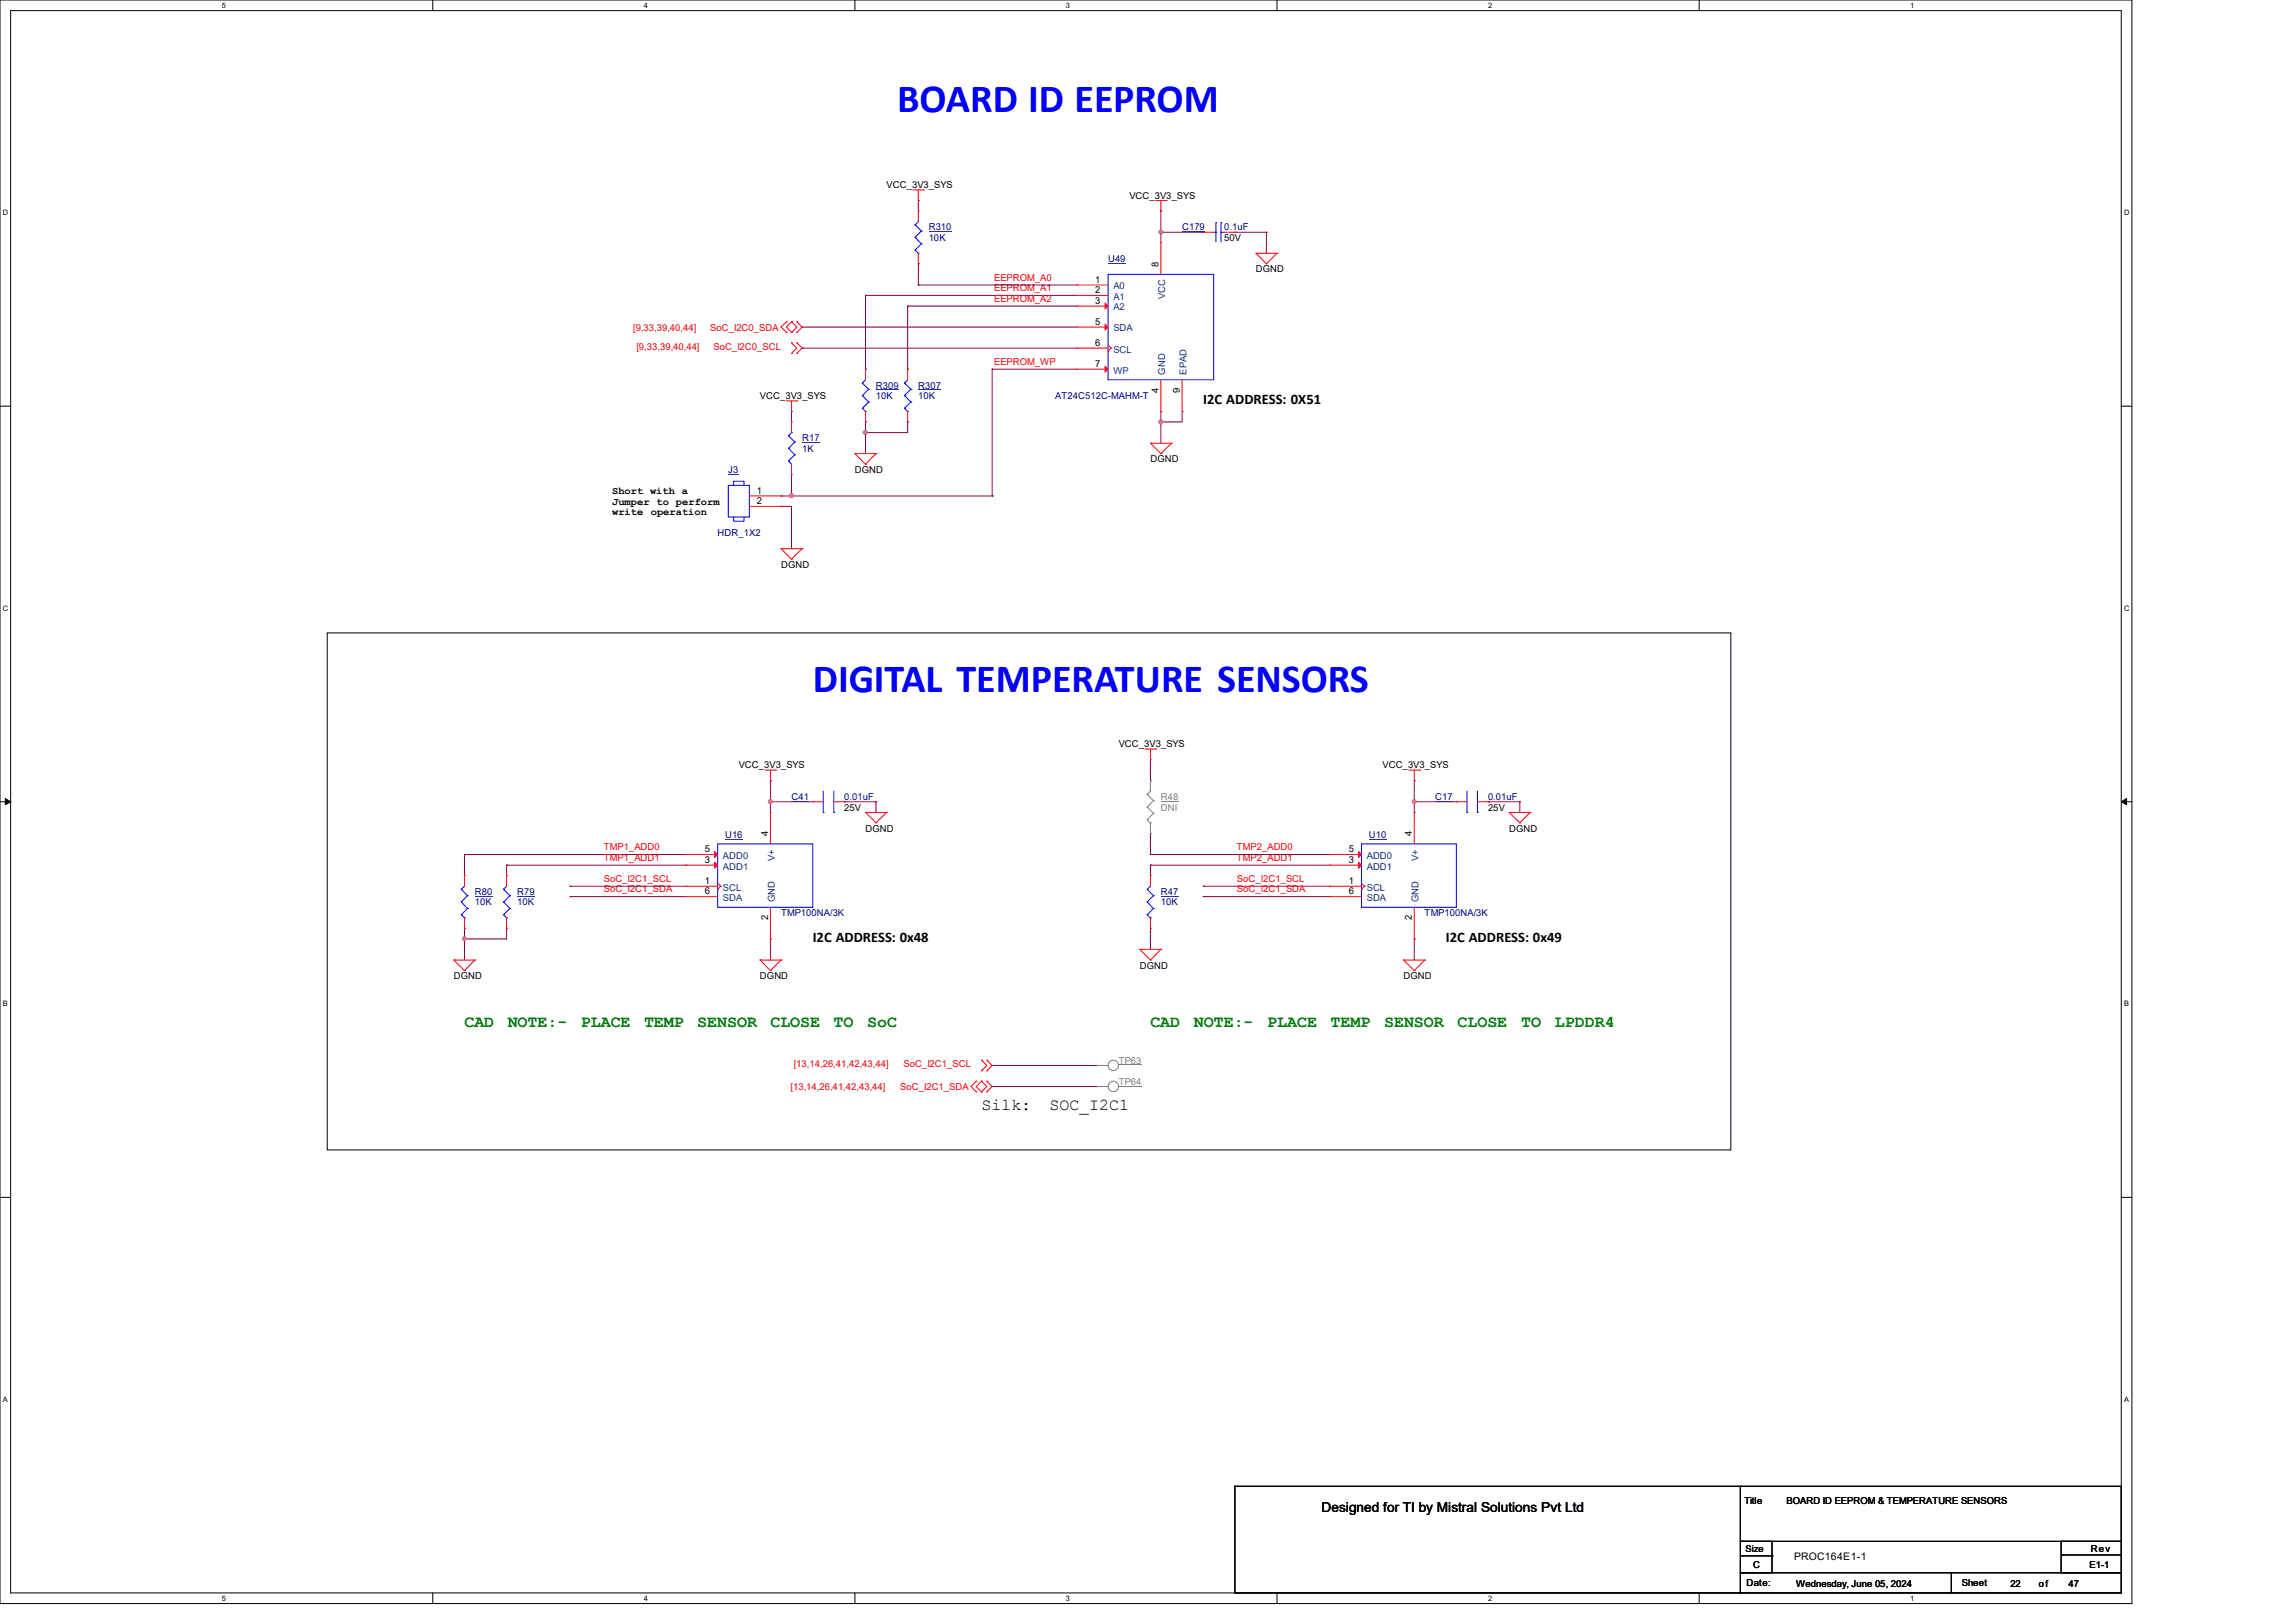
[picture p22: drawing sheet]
<svg xmlns="http://www.w3.org/2000/svg" width="420mm" height="297mm" viewBox="0 0 420 297" stroke-linecap="round" stroke-linejoin="round" font-family="sans-serif">
<defs><g id="words">
<g font-size="7.3" fill="#00f">
<text x="164.1" y="20.5">BOARD ID EEPROM</text>
<text x="148.7" y="126.7">DIGITAL TEMPERATURE SENSORS</text>
</g>
<g font-size="3" fill="#008000">
<text x="85" y="187.9">CAD</text>
<text x="92.9" y="187.9">NOTE:-</text>
<text x="106.3" y="187.9">PLACE</text>
<text x="117.8" y="187.9">TEMP</text>
<text x="127.5" y="187.9">SENSOR</text>
<text x="140.9" y="187.9">CLOSE</text>
<text x="152.5" y="187.9">TO</text>
<text x="158.6" y="187.9">SoC</text>
<text x="210.4" y="187.9">CAD</text>
<text x="218.4" y="187.9">NOTE:-</text>
<text x="231.8" y="187.9">PLACE</text>
<text x="243.4" y="187.9">TEMP</text>
<text x="253.2" y="187.9">SENSOR</text>
<text x="266.6" y="187.9">CLOSE</text>
<text x="278.2" y="187.9">TO</text>
<text x="284.4" y="187.9">LPDDR4</text>
</g>
<g font-size="3">
<text x="179.5" y="203.2">Silk:</text>
<text x="192" y="203.2">SOC_I2C1</text>
</g>
<g font-size="2.7">
<text x="220.1" y="74">I2C ADDRESS: 0X51</text>
<text x="148.7" y="172.4">I2C ADDRESS: 0x48</text>
<text x="264.5" y="172.4">I2C ADDRESS: 0x49</text>
</g>
<text font-size="2.5" x="241.7" y="276.8">Designed for TI by Mistral Solutions Pvt Ltd</text>
<g font-size="1.9">
<text x="112" y="90.4">Short with a</text>
<text x="112" y="92.3">Jumper to perform</text>
<text x="112" y="94.2">write</text>
<text x="119" y="94.2">operation</text>
<text x="328.2" y="285.5">PROC164E1-1</text>
</g>
<g font-size="1.7">
<text x="162.2" y="34.5">VCC_3V3_SYS</text>
<text x="206.6" y="36.4">VCC_3V3_SYS</text>
<text x="223.9" y="44.1">50V</text>
<text x="200.4" y="51.7">1</text>
<text x="200.4" y="53.6">2</text>
<text x="211.9" y="48.9" transform="rotate(-90 211.9 48.9)">8</text>
<text x="229.7" y="49.9">DGND</text>
<text x="200.4" y="55.6">3</text>
<text x="200.4" y="59.4">5</text>
<text x="200.4" y="63.3">6</text>
<text x="200.4" y="67.1">7</text>
<text x="211.9" y="71.8" transform="rotate(-90 211.9 71.8)">4</text>
<text x="215.8" y="71.8" transform="rotate(-90 215.8 71.8)">9</text>
<text x="139" y="73.1">VCC_3V3_SYS</text>
<text x="156.4" y="86.6">DGND</text>
<text x="210.4" y="84.6">DGND</text>
<text x="138.4" y="90.3">1</text>
<text x="138.4" y="92.2">2</text>
<text x="142.9" y="103.9">DGND</text>
<text x="204.6" y="136.7">VCC_3V3_SYS</text>
<text x="135.1" y="140.6">VCC_3V3_SYS</text>
<text x="252.9" y="140.6">VCC_3V3_SYS</text>
<text x="154.4" y="148.3">25V</text>
<text x="272.2" y="148.3">25V</text>
<text x="128.9" y="156">5</text>
<text x="140.5" y="153.1" transform="rotate(-90 140.5 153.1)">4</text>
<text x="158.3" y="152.2">DGND</text>
<text x="246.7" y="156">5</text>
<text x="258.3" y="153.1" transform="rotate(-90 258.3 153.1)">4</text>
<text x="276" y="152.2">DGND</text>
<text x="128.9" y="161.8">1</text>
<text x="128.9" y="157.9">3</text>
<text x="246.7" y="161.8">1</text>
<text x="246.7" y="157.9">3</text>
<text x="128.9" y="163.7">6</text>
<text x="246.7" y="163.7">6</text>
<text x="140.5" y="168.4" transform="rotate(-90 140.5 168.4)">2</text>
<text x="258.3" y="168.4" transform="rotate(-90 258.3 168.4)">2</text>
<text x="83" y="179.2">DGND</text>
<text x="139" y="179.2">DGND</text>
<text x="208.5" y="177.3">DGND</text>
<text x="256.7" y="179.2">DGND</text>
<text x="319.1" y="275.2">Title</text>
<text x="326.8" y="275.2">BOARD ID EEPROM &amp; TEMPERATURE SENSORS</text>
<text x="319.3" y="284">Size</text>
<text x="320.7" y="286.9">C</text>
<text x="382.2" y="286.9">E1-1</text>
<text x="382.4" y="284.1">Rev</text>
<text x="319.5" y="290.2">Date:</text>
<text x="328.6" y="290.4">Wednesday, June 05, 2024</text>
<text x="358.9" y="290.2">Sheet</text>
<text x="367.7" y="290.4">22</text>
<text x="373" y="290.4">of</text>
<text x="378.4" y="290.4">47</text>
</g>
<g font-size="1.7" fill="#000080">
<text x="169.9" y="42.2">R310</text>
<text x="169.9" y="44.1">10K</text>
<text x="202.7" y="48">U49</text>
<text x="216.2" y="42.2">C179</text>
<text x="223.9" y="42.2">0.1uF</text>
<text x="160.2" y="71.1">R309</text>
<text x="168" y="71.1">R307</text>
<text x="160.2" y="73.1">10K</text>
<text x="168" y="73.1">10K</text>
<text x="193" y="73.1">AT24C512C-MAHM-T</text>
<text x="146.7" y="80.8">R17</text>
<text x="146.7" y="82.7">1K</text>
<text x="133.2" y="86.6">J3</text>
<text x="131.3" y="98.1">HDR_1X2</text>
<text x="144.8" y="146.4">C41</text>
<text x="154.4" y="146.4">0.01uF</text>
<text x="262.5" y="146.4">C17</text>
<text x="272.2" y="146.4">0.01uF</text>
<text x="132.6" y="153.4">U16</text>
<text x="250.4" y="153.4">U10</text>
<text x="86.9" y="163.8">R80</text>
<text x="86.9" y="165.7">10K</text>
<text x="94.6" y="163.8">R79</text>
<text x="94.6" y="165.7">10K</text>
<text x="142.9" y="167.6">TMP100NA/3K</text>
<text x="212.3" y="163.8">R47</text>
<text x="212.3" y="165.7">10K</text>
<text x="260.6" y="167.6">TMP100NA/3K</text>
</g>
<g font-size="1.7" fill="#f00">
<text x="181.9" y="53.3">EEPROM_A1</text>
<text x="181.9" y="51.3">EEPROM_A0</text>
<text x="181.9" y="55.2">EEPROM_A2</text>
<text x="115.8" y="60.5">[9,33,39,40,44]</text>
<text x="116.4" y="64">[9,33,39,40,44]</text>
<text x="129.9" y="60.5">SoC_I2C0_SDA</text>
<text x="130.5" y="64">SoC_I2C0_SCL</text>
<text x="181.9" y="66.8">EEPROM_WP</text>
<text x="110.4" y="155.6">TMP1_ADD0</text>
<text x="226.3" y="155.6">TMP2_ADD0</text>
<text x="110.4" y="157.5">TMP1_ADD1</text>
<text x="110.4" y="161.4">SoC_I2C1_SCL</text>
<text x="226.3" y="161.4">SoC_I2C1_SCL</text>
<text x="226.3" y="157.5">TMP2_ADD1</text>
<text x="110.4" y="163.3">SoC_I2C1_SDA</text>
<text x="226.3" y="163.3">SoC_I2C1_SDA</text>
<text x="145.2" y="195.2">[13,14,26,41,42,43,44]</text>
<text x="165.3" y="195.2">SoC_I2C1_SCL</text>
<text x="144.6" y="199.5">[13,14,26,41,42,43,44]</text>
<text x="164.7" y="199.5">SoC_I2C1_SDA</text>
</g>
<g font-size="1.7" fill="#004080">
<text x="203.7" y="53">A0</text>
<text x="203.7" y="54.9">A1</text>
<text x="203.7" y="56.8">A2</text>
<text x="213.1" y="54.8" transform="rotate(-90 213.1 54.8)">VCC</text>
<text x="203.7" y="60.7">SDA</text>
<text x="203.7" y="64.5">SCL</text>
<text x="203.7" y="68.4">WP</text>
<text x="213.1" y="68.5" transform="rotate(-90 213.1 68.5)">GND</text>
<text x="217" y="68.5" transform="rotate(-90 217 68.5)">EPAD</text>
<text x="132.2" y="159.1">ADD1</text>
<text x="132.2" y="157.2">ADD0</text>
<text x="141.7" y="157.6" transform="rotate(-90 141.7 157.6)">V+</text>
<text x="250" y="159.1">ADD1</text>
<text x="250" y="157.2">ADD0</text>
<text x="259.5" y="157.6" transform="rotate(-90 259.5 157.6)">V+</text>
<text x="132.2" y="163">SCL</text>
<text x="132.2" y="164.9">SDA</text>
<text x="141.7" y="165.1" transform="rotate(-90 141.7 165.1)">GND</text>
<text x="250" y="163">SCL</text>
<text x="250" y="164.9">SDA</text>
<text x="259.5" y="165.1" transform="rotate(-90 259.5 165.1)">GND</text>
</g>
<g font-size="1.7" fill="#808080">
<text x="212.3" y="146.4">R48</text>
<text x="212.3" y="148.3">DNI</text>
<text x="204.6" y="194.6">TP63</text>
<text x="204.6" y="198.5">TP64</text>
</g>
<g font-size="1.4">
<text x="40.6" y="1.4">5</text>
<text x="117.8" y="1.4">4</text>
<text x="195" y="1.4">3</text>
<text x="272.2" y="1.4">2</text>
<text x="349.4" y="1.4">1</text>
<text x=".5" y="39.4">D</text>
<text x="388.5" y="39.4">D</text>
<text x=".5" y="111.8">C</text>
<text x="388.5" y="111.8">C</text>
<text x=".5" y="184.2">B</text>
<text x="388.5" y="184.2">B</text>
<text x=".5" y="256.5">A</text>
<text x="388.5" y="256.5">A</text>
<text x="40.6" y="292.9">5</text>
<text x="117.8" y="292.9">4</text>
<text x="195" y="292.9">3</text>
<text x="272.2" y="292.9">2</text>
<text x="349.4" y="292.9">1</text>
</g>
</g></defs>
<path d="M0 0h390v293.5h-390zM1.9 1.9h386.1v289.6h-386.1z" fill="none" stroke="#000" stroke-width=".18"/>
<g fill="#fff">
<path d="M40.6 .2h.7v1.5h-.7z"/>
<path d="M40.6 291.7h.7v1.5h-.7z"/>
</g>
<path d="M79.2 0v1.9M79.2 291.5v2" fill="none" stroke="#000" stroke-width=".18"/>
<g fill="#fff">
<path d="M117.8 .2h.7v1.5h-.7z"/>
<path d="M117.8 291.7h.7v1.5h-.7z"/>
</g>
<path d="M156.4 0v1.9M156.4 291.5v2" fill="none" stroke="#000" stroke-width=".18"/>
<g fill="#fff">
<path d="M195 .2h.7v1.5h-.7z"/>
<path d="M195 291.7h.7v1.5h-.7z"/>
</g>
<path d="M233.6 0v1.9M233.6 291.5v2" fill="none" stroke="#000" stroke-width=".18"/>
<g fill="#fff">
<path d="M272.2 .2h.8v1.5h-.8z"/>
<path d="M272.2 291.7h.8v1.5h-.8z"/>
</g>
<path d="M310.8 0v1.9M310.8 291.5v2" fill="none" stroke="#000" stroke-width=".18"/>
<g fill="#fff">
<path d="M349.4 .2h.8v1.5h-.8z"/>
<path d="M349.4 291.7h.8v1.5h-.8z"/>
<path d="M.5 38.1h1v1.6h-1z"/>
<path d="M388.5 38.1h1v1.6h-1z"/>
<path d="M.5 110.5h1v1.6h-1z"/>
<path d="M388.5 110.5h1v1.6h-1z"/>
</g>
<path d="M0 74.3h1.9M388 74.3h2" fill="none" stroke="#000" stroke-width=".18"/>
<g fill="#fff">
<path d="M.5 182.9h.9v1.5h-.9z"/>
<path d="M388.5 182.9h.9v1.5h-.9z"/>
</g>
<path d="M0 146.7h1.9M388 146.7h2" fill="none" stroke="#000" stroke-width=".18"/>
<path d="M1 146.1l.9 .6-.9 .6zM388 146.7l1-.6v1.2z" fill="#000" stroke="#000" stroke-width=".18"/>
<g fill="#fff">
<path d="M.5 255.3h.9v1.5h-.9z"/>
<path d="M388.5 255.3h.9v1.5h-.9z"/>
</g>
<g fill="none" stroke="#000" stroke-width=".18">
<path d="M59.9 115.8h256.7v94.6h-256.7zM0 219.1h1.9M388 219.1h2M225.9 272h.1M225.9 272h92.6M225.9 272v19.5M318.3 272h69.7v10.1h-69.7zM225.9 291.5h.1M226.1 291.5h.1M226.1 291.5h92.6M318.3 282.1h5.8v5.7h-5.8zM318.3 287.8h38.7v3.7h-38.7z"/>
<path d="M318.3 284.7h5.8M324.1 284.7h.1M357 287.8h31v3.7h-31zM377 282.1h11v5.7h-11zM377.2 284.6h.1M377.2 284.6h10.8"/>
</g>
<g fill="none" stroke="#800040" stroke-width=".18">
<path d="M168 36.7h.1M168 36.7v1.9M212.3 38.6h.1M212.3 38.6v5.8M146.7 59.9h.1M146.7 59.9h50.2M158.3 54.1h.1M158.3 54.1h38.6M158.3 54.1v13.5M166 56h.1M166 56v11.6M166 56h30.9"/>
<path d="M168 52.2h.1M168 48.3h.1M168 52.2h28.9M168 48.3v3.9M212.3 42.5h.1M212.3 42.5h7.8M225.9 42.5h.1M225.9 42.5h5.7M231.6 42.5h.1M231.6 42.5v3.9M144.8 75.3h.1M144.8 75.3v1.9"/>
<path d="M146.7 63.7h.1M146.7 63.7h50.2M158.3 79.2h.1M158.3 67.6h.1M158.3 77.2h.1M158.3 77.2v5.8M166 77.2h.1M166 67.6h.1M166 77.2v2h-7.7M181.5 67.6h.1M181.5 67.6h15.4M181.5 67.6v23.2"/>
<path d="M212.3 77.2h.1M212.3 75.3h.1M212.3 75.3v5.8M216.2 75.3h.1M216.2 75.3v1.9h-3.9M142.9 92.7h.1M142.9 90.8h.1M142.9 92.7h1.9v7.7M142.9 90.8h38.6M144.8 90.8h.1M144.8 86.9v3.9M181.5 90.8h.1"/>
<path d="M144.8 100.4h.1M210.4 139v3.9M85 156.4h.1M85 156.4v3.8M85 156.4h40.5M92.7 158.3h.1M92.7 158.3h32.8M92.7 158.3v1.9M140.9 142.9h.1M140.9 146.7h.1M140.9 142.9v5.8M140.9 146.7h7.8"/>
<path d="M154.4 146.7h.1M154.4 146.7h5.8M160.2 146.7h.1M160.2 146.7v2M210.4 158.3h.1M210.4 152.5h.1M210.4 156.4h.1M210.4 142.9h.1M210.4 152.5v3.9M210.4 158.3v1.9M210.4 156.4h32.8M210.4 158.3h32.8"/>
<path d="M258.7 142.9h.1M258.7 146.7h.1M258.7 146.7h7.7M258.7 142.9v5.8M272.2 146.7h.1M272.2 146.7h5.8M278 146.7h.1M278 146.7v2M85 171.8h.1M85 169.9h.1M85 169.9v5.8M92.7 169.9h.1"/>
<path d="M92.7 169.9v1.9h-7.7M104.3 164.1h.1M104.3 162.2h.1M104.3 162.2h21.2M104.3 164.1h21.2M140.9 171.8h.1M140.9 171.8v3.9M210.4 169.9h.1M210.4 169.9v3.8M220.1 162.2h.1M220.1 164.1h.1M220.1 162.2h23.1"/>
<path d="M220.1 164.1h23.1M258.7 171.8h.1M258.7 171.8v3.9M181.5 195h.1M181.5 198.8h.1M181.5 195h19.3M181.5 198.8h19.3"/>
</g>
<g fill="#f0f" stroke="#f0f" stroke-width=".18">
<circle cx="212.4" cy="77.2" r=".37"/>
<circle cx="212.4" cy="42.5" r=".37"/>
<circle cx="84.9" cy="171.8" r=".36"/>
<circle cx="140.9" cy="146.7" r=".36"/>
<circle cx="258.7" cy="146.7" r=".36"/>
<circle cx="158.3" cy="79.1" r=".37"/>
<circle cx="144.8" cy="90.7" r=".37"/>
</g>
<g fill="none" stroke="#f00" stroke-width=".18">
<path d="M167 34.8h1.9M168 36.7h.1M168 34.8v1.9M168.9 34.8h.1M211.4 36.7h1.9M212.3 38.6h.1M212.3 36.7v1.9M213.3 36.7h.1M143.8 58.9h.1M143.8 58.9l-.9 1 .9 .9M144.8 58.9h.1M144.8 58.9l1 1-1 .9"/>
<path d="M144.8 58.9l-1 1 1 .9M145.8 58.9h.1M145.8 58.9l.9 1-.9 .9M220.1 42.5h.1M220.1 42.5h1.9M223.9 42.5h2M225.9 42.5h.1M229.7 46.4h.1M229.7 46.4h3.9M229.7 46.4l1.9 1.9M231.6 48.3h.1M233.6 46.4h.1"/>
<path d="M233.6 46.4l-2 1.9M143.8 60.8h.1M143.8 73.4h2M144.8 75.3h.1M144.8 60.8h.1M144.8 62.7h.1M144.8 64.7h.1M144.8 77.2h.1M144.8 73.4v1.9M144.8 77.2v2M144.8 62.7l1 1-1 1M145.8 73.4h.1"/>
<path d="M145.8 60.8h.1M145.8 64.7h.1M145.8 62.7h.1M145.8 62.7l.9 1-.9 1M158.3 67.6h.1M158.3 77.2h.1M158.3 67.6v1.9M158.3 75.3v1.9M166 67.6h.1M166 77.2h.1M166 67.6v1.9M166 75.3v1.9"/>
<path d="M144.8 86.9h.1M144.8 85v1.9M156.4 83h.1M156.4 83h3.8M156.4 83l1.9 2M158.3 85h.1M160.2 83h.1M160.2 83l-1.9 2M210.4 81.1h.1M210.4 81.1h3.9M210.4 81.1l1.9 1.9M212.3 83h.1"/>
<path d="M214.3 81.1h.1M214.3 81.1l-2 1.9M142.9 100.4h.1M142.9 100.4h3.8M142.9 100.4l1.9 1.9M144.8 102.3h.1M146.7 100.4h.1M146.7 100.4l-1.9 1.9M209.5 137.1h1.9M210.4 139h.1M210.4 137.1v1.9M211.4 137.1h.1"/>
<path d="M140 140.9h1.9M140.9 142.9h.1M140.9 140.9v2M141.9 140.9h.1M158.3 148.7h.1M158.3 148.7h3.9M158.3 148.7l1.9 1.9M160.2 150.6h.1M162.2 148.7h.1M162.2 148.7l-2 1.9M243.2 158.3h.1M243.2 156.4h.1"/>
<path d="M243.2 158.3h5.8M243.2 156.4h5.8M257.7 140.9h2M258.7 142.9h.1M258.7 148.7h.1M258.7 140.9v2M258.7 148.7v5.7M259.7 140.9h.1M266.4 146.7h.1M266.4 146.7h2M270.3 146.7h1.9M272.2 146.7h.1"/>
<path d="M276.1 148.7h.1M276.1 148.7h3.8M276.1 148.7l1.9 1.9M278 150.6h.1M279.9 148.7h.1M279.9 148.7l-1.9 1.9M83 175.7h.1M83 175.7h3.9M83 175.7l2 1.9M85 177.6h.1M85 160.2h.1M85 169.9h.1"/>
<path d="M85 160.2v2M85 168v1.9M86.9 175.7h.1M86.9 175.7l-1.9 1.9M139 175.7h.1M139 175.7h3.9M139 175.7l1.9 1.9M140.9 177.6h.1M142.9 175.7h.1M142.9 175.7l-2 1.9M208.5 173.7h.1M208.5 173.7h3.8"/>
<path d="M208.5 173.7l1.9 2M210.4 175.7h.1M210.4 160.2h.1M210.4 169.9h.1M210.4 160.2v2M210.4 168v1.9M212.3 173.7h.1M212.3 173.7l-1.9 2M243.2 162.2h.1M243.2 164.1h.1M243.2 162.2h5.8M243.2 164.1h5.8"/>
<path d="M249 162.7h.1M249 161.6l.6 .6M249.6 162.2h.1M249.6 162.2l-.6 .5M256.8 175.7h.1M256.8 175.7h3.8M256.8 175.7l1.9 1.9M258.7 177.6h.1M258.7 171.8h.1M258.7 166v5.8M260.6 175.7h.1M260.6 175.7l-1.9 1.9"/>
<path d="M178.6 197.9h.1M178.6 199.8h.1M178.6 197.9l-1 .9 1 1M179.5 199.8h.1M179.5 197.9h.1M179.5 194h.1M179.5 196h.1M179.5 197.9l1 .9-1 1M179.5 197.9l-.9 .9 .9 1M179.5 194l1 1-1 1M180.5 197.9h.1M180.5 199.8h.1"/>
<path d="M180.5 196h.1M180.5 194h.1M180.5 197.9l1 .9-1 1M180.5 194l1 1-1 1"/>
</g>
<g fill="none" stroke="#00f" stroke-width=".18">
<path d="M222 42.5h.4M222.4 42.5h.1M222.4 40.8h.1M222.4 40.8v3.4M223.4 40.8h.1M223.4 42.5h.1M223.4 42.5h.5M223.4 40.8v3.4M144.2 79.8h.1M144.2 79.8l1.2 1.1M144.8 79.2h.1M144.8 79.2l-.6 .6"/>
<path d="M157.7 70.1h.1M157.7 72.4h.1M157.7 74.7h.1M157.7 70.1l1.2 1.1M157.7 72.4l1.2 1.2M157.7 74.7l.6 .6M158.3 75.3h.1M158.3 69.5l-.6 .6M158.9 71.2h.1M158.9 73.6h.1M158.9 71.2l-1.2 1.2M158.9 73.6l-1.2 1.1"/>
<path d="M165.4 70.1h.1M165.4 72.4h.1M165.4 74.7h.1M165.4 70.1l1.2 1.1M165.4 72.4l1.2 1.2M165.4 74.7l.6 .6M166 75.3h.1M166 69.5l-.6 .6M166.6 71.2h.1M166.6 73.6h.1M166.6 71.2l-1.2 1.2M166.6 73.6l-1.2 1.1"/>
<path d="M133.2 88.8h3.9v5.8h-3.9zM134.2 88.8v-.7h1.9v.7M134.2 94.6v.8h1.9v-.8M144.2 84.4h.1M144.2 82h.1M144.2 84.4l.6 .6M144.2 82l1.2 1.2M145.4 83.2h.1M145.4 80.9h.1M145.4 83.2l-1.2 1.2M145.4 80.9l-1.2 1.1M249 154.4h17.4v11.6h-17.4z"/>
<path d="M268.4 148.7h.1M268.4 144.8v3.9M270.3 148.7h.1M270.3 144.8v3.9M84.4 162.7h.1M84.4 165.1h.1M84.4 167.4h.1M84.4 162.7l1.1 1.2M84.4 165.1l1.1 1.1M84.4 167.4l.6 .6M85 168h.1M85 162.2l-.6 .5"/>
<path d="M85.5 163.9h.1M85.5 166.2h.1M85.5 163.9l-1.1 1.2M85.5 166.2l-1.1 1.2M209.8 162.7h.1M209.8 165.1h.1M209.8 167.4h.1M209.8 162.7l1.2 1.2M209.8 165.1l1.2 1.1M209.8 167.4l.6 .6M210.4 168h.1M210.4 162.2l-.6 .5"/>
<path d="M211 163.9h.1M211 166.2h.1M211 163.9l-1.2 1.2M211 166.2l-1.2 1.2"/>
</g>
<path d="M216.2 42.4h4.2M160.2 71.4h4.2M168 71.4h4.2M146.7 81h3.2M250.4 153.6h3.2M262.6 146.6h3.2M86.9 164h3.2M212.3 164h3.3" fill="none" stroke="#000080" stroke-width=".18"/>
<g fill="#f00" stroke="#f00" stroke-width=".18">
<path d="M248.5 157.8l.5 .5-.5 .6z"/>
<path d="M248.5 155.8l.5 .6-.5 .5z"/>
</g>
<path d="M133.2 86.7h1.9v.2h-1.9z" fill="#000080"/>
<g fill="none" stroke="#f00" stroke-width=".18">
<path d="M168 38.6h.1M168 38.6v2M168 48.3h.1M168 46.4v1.9M196.9 52.2h.1M196.9 54.1h.1M196.9 56h.1M196.9 59.9h.1M196.9 52.2h5.8M196.9 54.1h5.8M196.9 56h5.8M196.9 59.9h5.8"/>
<path d="M212.3 44.4h.1M212.3 44.4v5.8M196.9 63.7h.1M196.9 67.6h.1M196.9 63.7h5.8M196.9 67.6h5.8M202.7 64.3h.1M202.7 63.2l.5 .5M203.2 63.7h.1M203.2 63.7l-.5 .6M212.3 75.3h.1M212.3 69.5v5.8"/>
<path d="M216.2 75.3h.1M216.2 69.5v5.8M137.1 90.8h5.8M137.1 92.7h5.8M142.9 90.8h.1M142.9 92.7h.1M125.5 158.3h.1M125.5 156.4h.1M125.5 158.3h5.8M125.5 156.4h5.8M140.9 148.7h.1M140.9 148.7v5.7"/>
<path d="M148.7 146.7h.1M148.7 146.7h1.9M152.5 146.7h1.9M154.4 146.7h.1M92.7 160.2h.1M92.7 169.9h.1M92.7 160.2v2M92.7 168v1.9M125.5 162.2h.1M125.5 164.1h.1M125.5 162.2h5.8M125.5 164.1h5.8"/>
<path d="M131.3 162.7h.1M131.3 161.6l.5 .6M131.8 162.2h.1M131.8 162.2l-.5 .5M140.9 171.8h.1M140.9 166v5.8"/>
</g>
<g fill="none" stroke="#00f" stroke-width=".18">
<path d="M167.4 41.1h.1M167.4 43.4h.1M167.4 45.8h.1M167.4 41.1l1.1 1.2M167.4 43.4l1.1 1.2M167.4 45.8l.6 .6M168 46.4h.1M168 40.6l-.6 .5M168.5 42.3h.1M168.5 44.6h.1M168.5 42.3l-1.1 1.1M168.5 44.6l-1.1 1.2"/>
<path d="M202.7 50.2h19.3v19.3h-19.3zM131.3 154.4h17.4v11.6h-17.4zM150.6 148.7h.1M150.6 144.8v3.9M152.5 148.7h.1M152.5 144.8v3.9M92.1 162.7h.1M92.1 165.1h.1M92.1 167.4h.1M92.1 162.7l1.2 1.2M92.1 165.1l1.2 1.1M92.1 167.4l.6 .6"/>
<path d="M92.7 168h.1M92.7 162.2l-.6 .5M93.3 163.9h.1M93.3 166.2h.1M93.3 163.9l-1.2 1.2M93.3 166.2l-1.2 1.2"/>
</g>
<path d="M169.9 42.4h4.2M202.7 48.2h3.2M132.6 153.6h3.2M144.8 146.6h3.2M94.6 164h3.2" fill="none" stroke="#000080" stroke-width=".18"/>
<g fill="#f00" stroke="#f00" stroke-width=".18">
<path d="M130.7 157.8l.6 .5-.6 .6z"/>
<path d="M130.7 155.8l.6 .6-.6 .5z"/>
<path d="M202.1 55.5l.6 .5-.6 .6z"/>
<path d="M202.1 59.3l.6 .6-.6 .5z"/>
<path d="M202.1 67l.6 .6-.6 .5z"/>
</g>
<g fill="none" stroke="#808080" stroke-width=".18">
<path d="M209.8 145.4h.1M209.8 147.7h.1M209.8 150h.1M209.8 145.4l1.2 1.1M209.8 147.7l1.2 1.1M209.8 150l.6 .6M210.4 150.6h.1M210.4 142.9h.1M210.4 152.5h.1M210.4 142.9v1.9l-.6 .6M210.4 150.6v1.9M211 146.5h.1"/>
<path d="M211 148.8h.1M211 146.5l-1.2 1.2M211 148.8l-1.2 1.2M212.3 146.6h3.3M200.8 195h.1M200.8 198.8h.1M200.8 195h1.9M200.8 198.8h1.9M204.6 194.9h4.2M204.6 198.8h4.2"/>
<circle cx="203.6" cy="195" r=".95"/>
<circle cx="203.6" cy="198.8" r=".95"/>
</g>
<g fill="#f0f" stroke="#f0f" stroke-width=".18">
<circle cx="212.4" cy="77.2" r=".37"/>
<circle cx="212.4" cy="42.5" r=".37"/>
<circle cx="84.9" cy="171.8" r=".36"/>
<circle cx="140.9" cy="146.7" r=".36"/>
<circle cx="258.7" cy="146.7" r=".36"/>
<circle cx="158.3" cy="79.1" r=".37"/>
<circle cx="144.8" cy="90.7" r=".37"/>
</g>
<use href="#words"/>
</svg>
